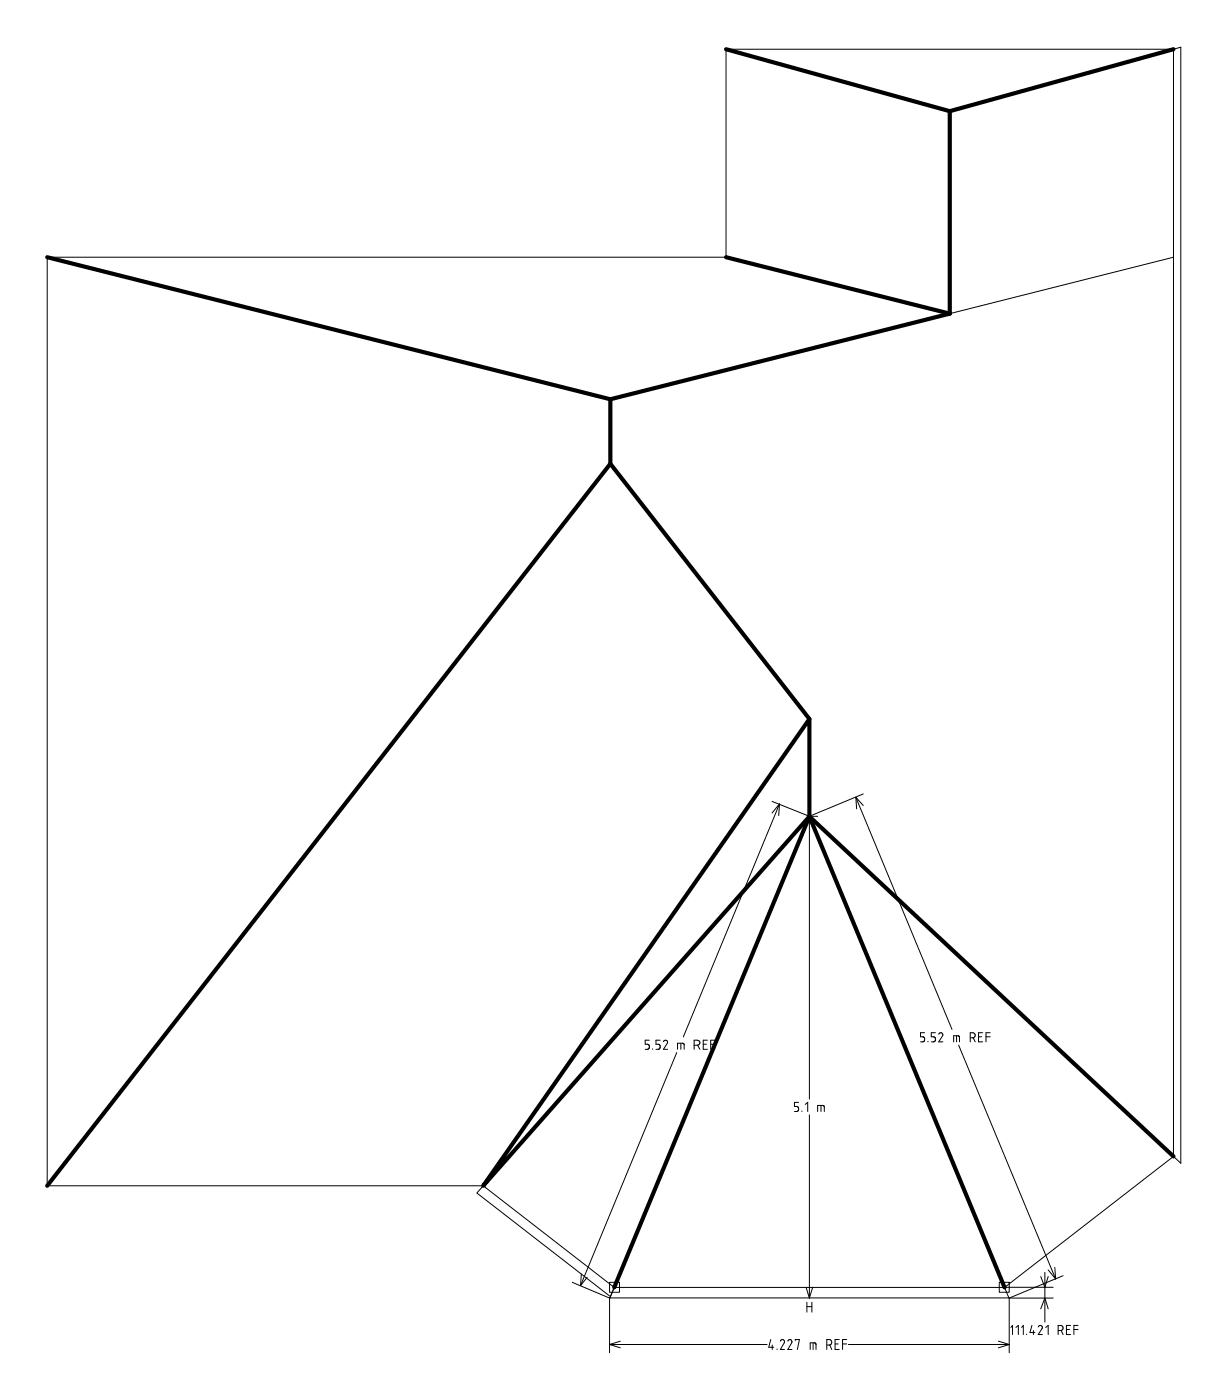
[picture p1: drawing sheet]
<svg xmlns="http://www.w3.org/2000/svg" width="130mm" height="148mm" viewBox="0 0 130 148" stroke-linecap="round" stroke-linejoin="round" font-family="sans-serif">
<g fill="none" stroke="#000" stroke-width=".11">
<path d="M5 27.2h71.9v-22h47.4v117.3l-17.9 13.9h-41.3l-13.9-10.8h-46.2zM124.3 27.2l-59.6 15.1M64.7 42.3v6.8l21 27.1v40.2M64.7 42.3l35.9-9.1v-21.4l24.5-6.8v118.2l-39.4-36.7M81.8 84.9l3.9 1.6M82.6 85.2l-10.2 24.6M82.6 85.2l-.1 1.2M82.6 85.2l-.8 .9M85.7 86.5h.9M85.7 86.5l.4 1.1M85.7 86.5l-.3 1.1M85.7 86.5l-21 50.9-14.2-11z"/>
<path d="M85.7 86.5l21.2 51h-42.3zM90.7 84.5l10.1 24.5M90.7 84.5l.7 .8M90.7 84.5v1.2M91.4 84.1l-5.7 2.4M68.8 110.2h-.5v.4h.3a.27 .27 0 0 1 .2 .3 .27 .27 0 0 1-.2 .3h-.3M69.1 111.1v.1M69.9 110.2h-.4v.4h.2a.27 .27 0 0 1 .2 .3 .27 .27 0 0 1-.2 .3h-.2M70.3 110.4a.22 .22 0 0 1 .3-.2 .22 .22 0 0 1 .1 .3l-.4 .7h.4M71.7 111.5l-10.2 24.7M71.8 111.2v-.7l.6 .1 .1 .6M72.1 110.5v.7"/>
<path d="M73.5 110.7h.3a.27 .27 0 0 0 .3-.2 .27 .27 0 0 0-.3-.3h-.3v1M73.9 110.7l.2 .5M74.5 110.6h.3M74.9 110.2h-.4v1h.4M75.3 110.6h.4M75.7 110.2h-.4v1M84.6 116.8h-.4v.4h.2a.27 .27 0 0 1 .2 .3 .27 .27 0 0 1-.2 .2h-.2M84.9 117.7h.1M85.3 117l.3-.2v.9M85.7 118.1v19.4M86.6 117.7v-.6h.7v.6M87 117.1v.6"/>
<path d="M97.9 109.4h-.4v.4h.2a.27 .27 0 0 1 .3 .3 .27 .27 0 0 1-.3 .3h-.2M98.3 110.3v.1M99.1 109.4h-.4v.4h.2a.27 .27 0 0 1 .2 .3 .27 .27 0 0 1-.2 .3h-.2M99.4 109.6a.22 .22 0 0 1 .3-.2 .22 .22 0 0 1 .2 .3l-.5 .7h.5M101 110.4v-.7l.6 .1v.6M101.3 109.7v.7M101.6 110.7l10.2 24.8M102.8 109.9h.2a.27 .27 0 0 0 .3-.2 .27 .27 0 0 0-.3-.3h-.2v1M103.1 109.9l.2 .5M103.7 109.8h.3M104.1 109.4h-.4v1h.4M104.4 109.8h.5"/>
<path d="M104.9 109.4h-.5v1M60.6 135.8l4 1.7v5.8M61.6 135l-.1 1.2M62.2 135.3l-.7 .9M64.6 135.8h1v1.1h-1zM85.4 136.4l.3 1.1M85.5 137.9v1.1M85.5 138.4h.5M86 137.9v1.1M86.1 136.4l-.4 1.1M105.9 135.8h1v1.1h-1zM106.4 136.4h5.2"/>
<path d="M106.9 137.5h4.7M106.9 137.5v5.8M110.2 138.6l.5-1.1 .3 1.1M110.2 135.2l.5 1.2 .3-1.2M110.7 134.8v5.3M111 134.5l.8 1M111.7 134.3l.1 1.2M112.6 135.1l-5.7 2.4M64.6 142.4h16.7M64.6 142.4l1.1 .4M65.7 142.1l-1.1 .3M81.6 141.9l-.2 .8h.6"/>
<path d="M81.8 142.5v.5M82.3 142.9v.1M82.7 142.1a.23 .23 0 0 1 .3-.2 .23 .23 0 0 1 .1 .4l-.4 .7h.4M83.5 142.1a.23 .23 0 0 1 .3-.2 .23 .23 0 0 1 .1 .4l-.4 .7h.4M84.2 142v-.1h.5l-.2 1.1M85.8 143v-.7h.6v.7M86.1 142.3v.7M87.6 142.5h.2a.29 .29 0 0 0 .3-.3 .29 .29 0 0 0-.3-.3h-.2v1.1M87.9 142.5l.2 .5M88.5 142.4h.3M88.9 141.9h-.4v1.1h.4M89.3 142.4h.4"/>
<path d="M89.7 141.9h-.4v1.1M89.9 142.4h17M105.8 142.1l1.1 .3M106.9 142.4l-1.1 .4M107.1 140.6l.2-.2v1M107.6 140.6l.3-.2v1M108.2 140.6l.2-.2v1M108.8 141.3v.1M109.3 140.4l-.2 .8h.5M109.5 140.9v.5M110 140.6a.22 .22 0 0 1 .3-.2 .22 .22 0 0 1 .1 .3l-.4 .7h.4M110.8 140.6l.2-.2v1"/>
<path d="M112.1 140.9h.3a.27 .27 0 0 0 .2-.2 .27 .27 0 0 0-.2-.3h-.3v1M112.4 140.9l.2 .5M113 140.8h.3M113.4 140.4h-.4v1h.4M113.8 140.8h.4M114.2 140.4h-.4v1"/>
</g>
<g fill="none" stroke="#000" stroke-width=".44">
<path d="M76.9 5.2l23.7 6.6M100.6 11.8v21.4M124.3 5.2l-23.7 6.6M5 27.2l59.7 15.1M76.9 27.2l23.7 6M100.6 33.2l-35.9 9.1M64.7 49.1l21 27.1M64.7 42.3v6.8M64.7 49.1l-59.7 76.5M85.7 76.2v10.3l-34.5 39.1zM85.7 86.5l38.6 36M85.7 86.5l-20.6 49.9"/>
<path d="M85.7 86.5l20.7 49.9"/>
</g>
</svg>
